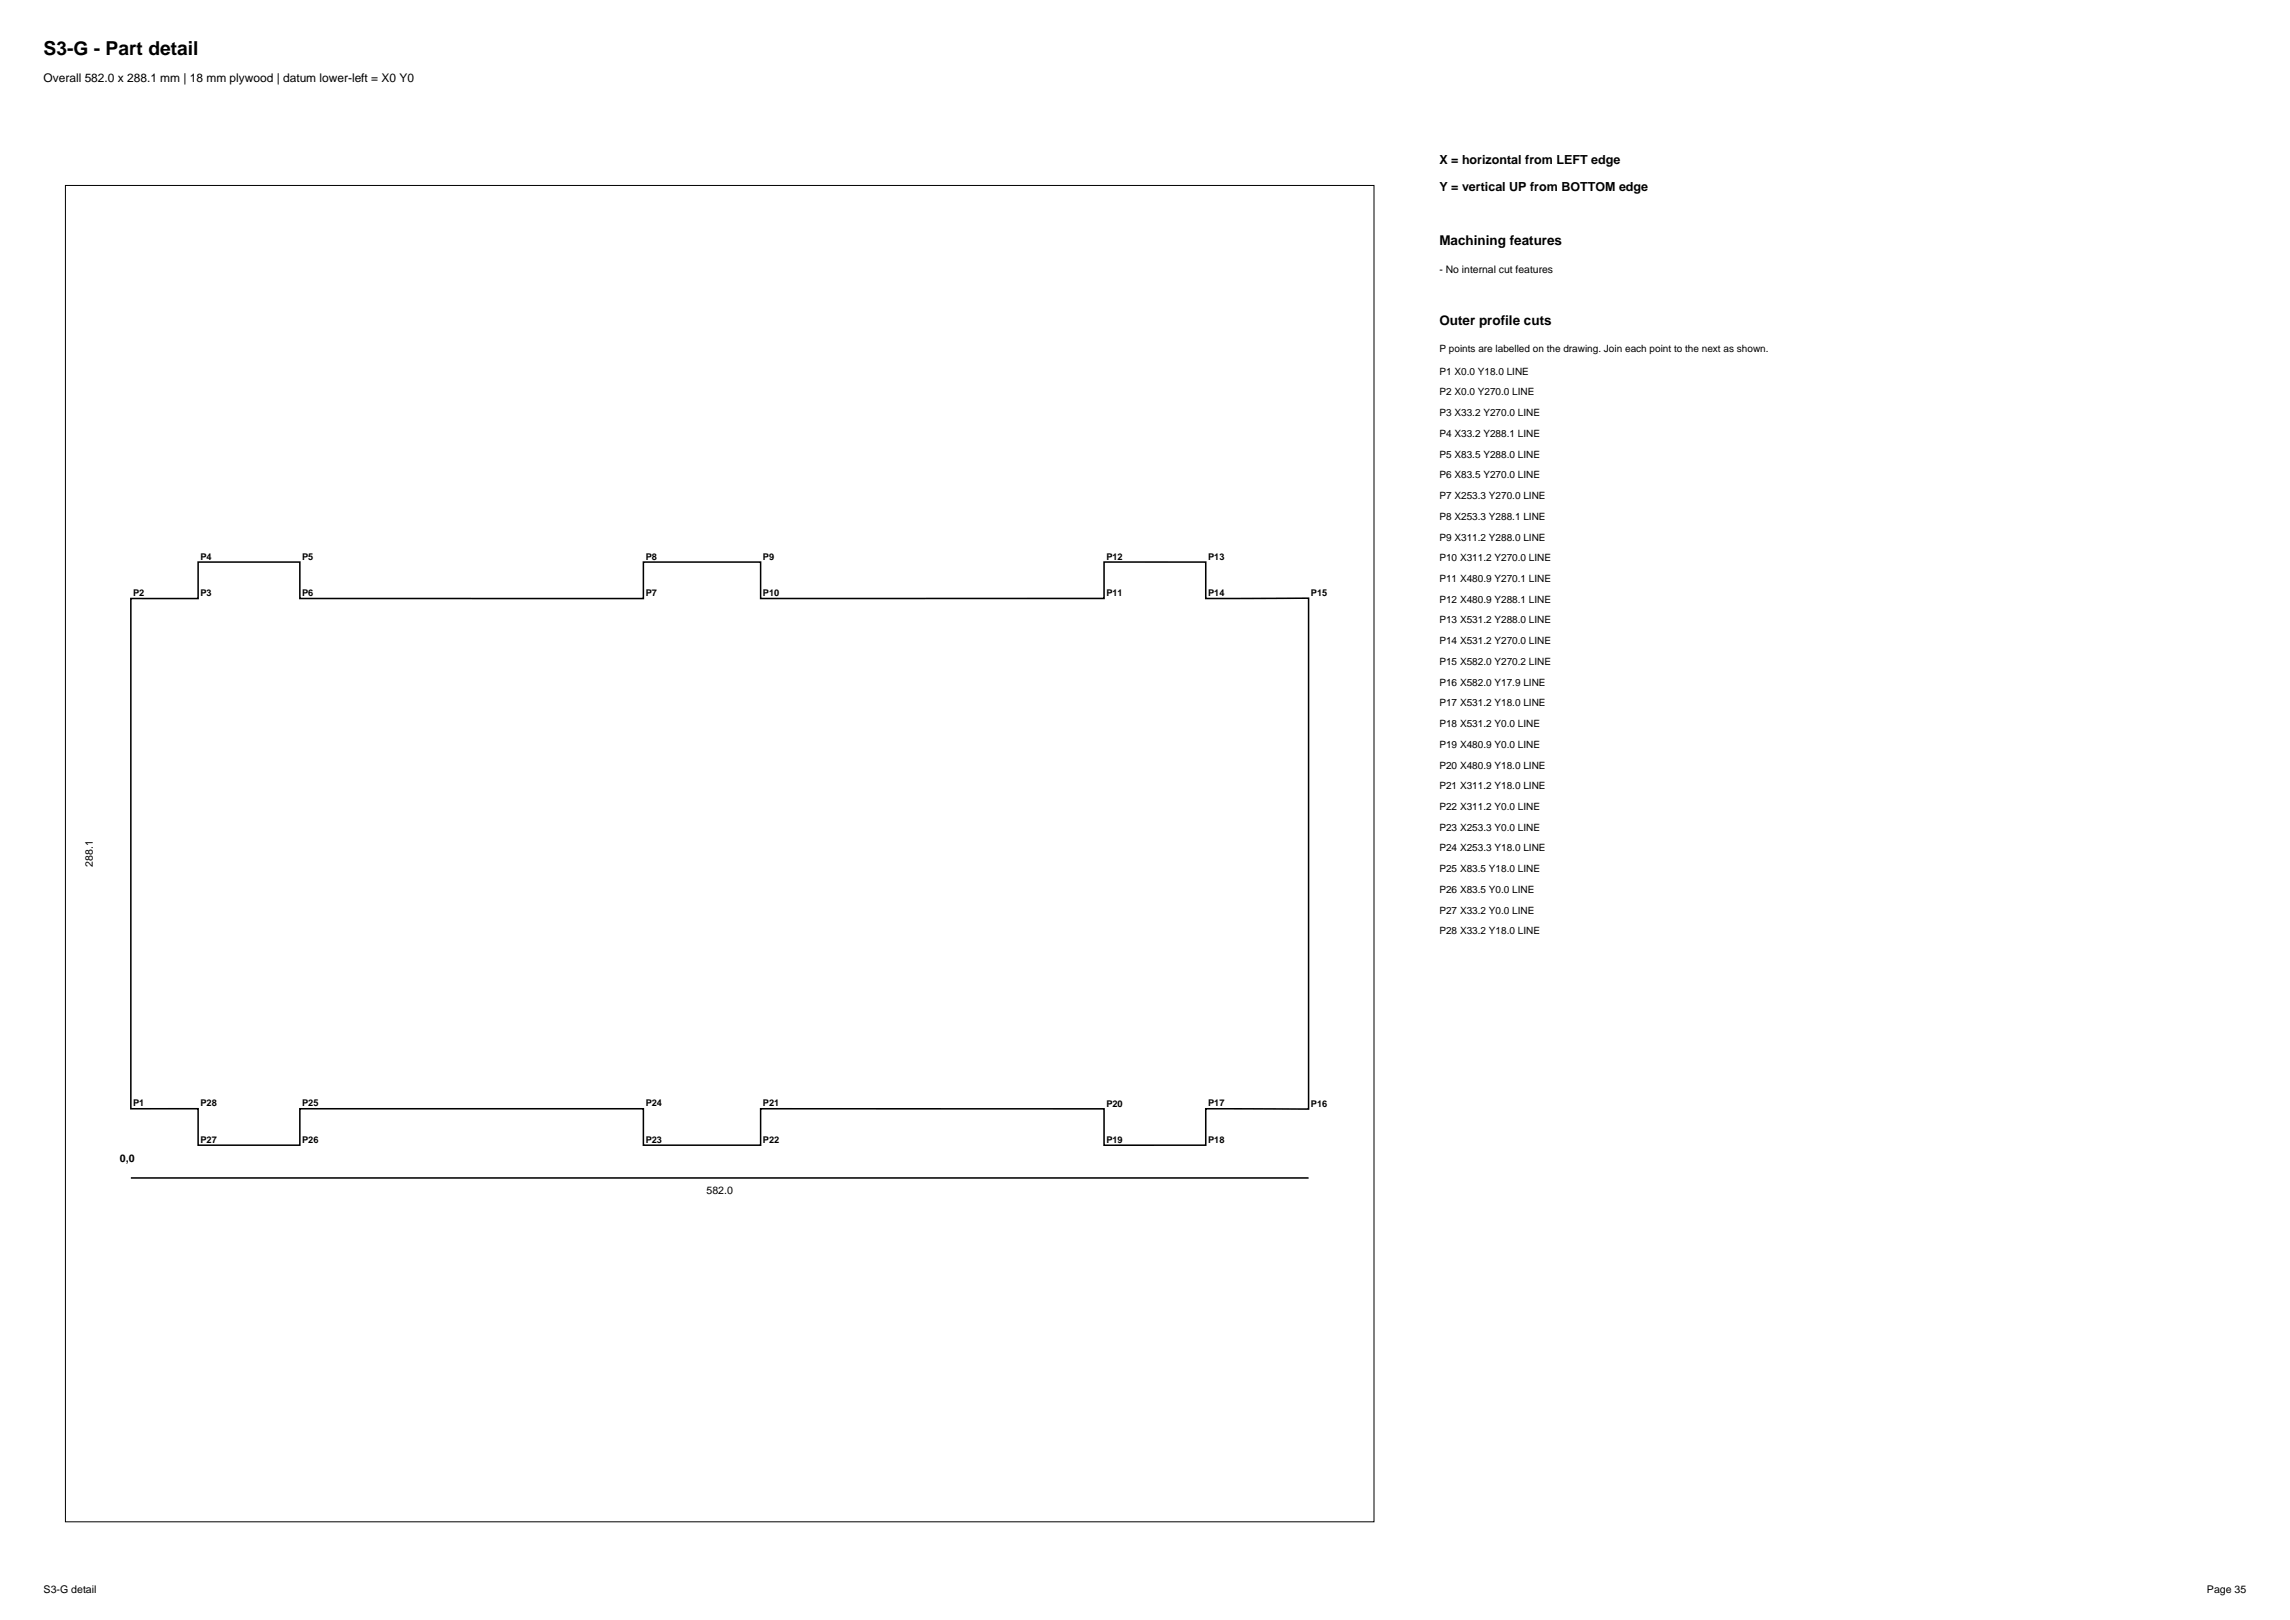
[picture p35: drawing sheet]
<svg xmlns="http://www.w3.org/2000/svg" width="420mm" height="297mm" viewBox="0 0 420 297" stroke-linecap="round" stroke-linejoin="round" font-family="sans-serif">
<defs><g id="words">
<text font-size="3.5" x="8" y="10">S3-G - Part detail</text>
<g font-size="2.5">
<text x="264" y="45">Machining features</text>
<text x="264" y="59.5">Outer profile cuts</text>
</g>
<g font-size="2.3">
<text x="264" y="30">X = horizontal from LEFT edge</text>
<text x="264" y="35">Y = vertical UP from BOTTOM edge</text>
</g>
<text font-size="2.2" x="8" y="15">Overall 582.0 x 288.1 mm | 18 mm plywood | datum lower-left = X0 Y0</text>
<g font-size="1.9">
<text x="264" y="50">- No internal cut features</text>
<text x="17" y="158.9" transform="rotate(-90 17 158.9)">288.1</text>
<text x="22" y="213">0,0</text>
<text x="129.6" y="219">582.0</text>
<text x="8" y="292">S3-G detail</text>
<text x="404.8" y="292">Page 35</text>
</g>
<g font-size="1.8">
<text x="264" y="64.5">P points are labelled on the drawing. Join each point to the next as shown.</text>
<text x="264" y="68.7">P1 X0.0 Y18.0 LINE</text>
<text x="264" y="72.5">P2 X0.0 Y270.0 LINE</text>
<text x="264" y="76.3">P3 X33.2 Y270.0 LINE</text>
<text x="264" y="80.1">P4 X33.2 Y288.1 LINE</text>
<text x="264" y="83.9">P5 X83.5 Y288.0 LINE</text>
<text x="264" y="87.7">P6 X83.5 Y270.0 LINE</text>
<text x="264" y="91.5">P7 X253.3 Y270.0 LINE</text>
<text x="264" y="95.3">P8 X253.3 Y288.1 LINE</text>
<text x="264" y="99.1">P9 X311.2 Y288.0 LINE</text>
<text x="264" y="102.9">P10 X311.2 Y270.0 LINE</text>
<text x="264" y="106.7">P11 X480.9 Y270.1 LINE</text>
<text x="264" y="110.5">P12 X480.9 Y288.1 LINE</text>
<text x="264" y="114.3">P13 X531.2 Y288.0 LINE</text>
<text x="264" y="118.1">P14 X531.2 Y270.0 LINE</text>
<text x="264" y="121.9">P15 X582.0 Y270.2 LINE</text>
<text x="264" y="125.7">P16 X582.0 Y17.9 LINE</text>
<text x="264" y="129.5">P17 X531.2 Y18.0 LINE</text>
<text x="264" y="133.3">P18 X531.2 Y0.0 LINE</text>
<text x="264" y="137.1">P19 X480.9 Y0.0 LINE</text>
<text x="264" y="140.9">P20 X480.9 Y18.0 LINE</text>
<text x="264" y="144.7">P21 X311.2 Y18.0 LINE</text>
<text x="264" y="148.5">P22 X311.2 Y0.0 LINE</text>
<text x="264" y="152.3">P23 X253.3 Y0.0 LINE</text>
<text x="264" y="156.1">P24 X253.3 Y18.0 LINE</text>
<text x="264" y="159.9">P25 X83.5 Y18.0 LINE</text>
<text x="264" y="163.7">P26 X83.5 Y0.0 LINE</text>
<text x="264" y="167.5">P27 X33.2 Y0.0 LINE</text>
<text x="264" y="171.3">P28 X33.2 Y18.0 LINE</text>
</g>
<g font-size="1.7">
<text x="36.8" y="102.6">P4</text>
<text x="55.4" y="102.6">P5</text>
<text x="118.4" y="102.6">P8</text>
<text x="139.9" y="102.6">P9</text>
<text x="202.9" y="102.6">P12</text>
<text x="221.6" y="102.6">P13</text>
<text x="24.4" y="109.3">P2</text>
<text x="36.8" y="109.3">P3</text>
<text x="55.4" y="109.3">P6</text>
<text x="118.4" y="109.3">P7</text>
<text x="139.9" y="109.3">P10</text>
<text x="202.9" y="109.3">P11</text>
<text x="221.6" y="109.3">P14</text>
<text x="240.4" y="109.2">P15</text>
<text x="24.4" y="202.8">P1</text>
<text x="36.8" y="202.8">P28</text>
<text x="55.4" y="202.8">P25</text>
<text x="118.4" y="202.8">P24</text>
<text x="139.9" y="202.8">P21</text>
<text x="202.9" y="202.9">P20</text>
<text x="221.6" y="202.8">P17</text>
<text x="240.4" y="202.9">P16</text>
<text x="36.8" y="209.5">P27</text>
<text x="55.4" y="209.5">P26</text>
<text x="118.4" y="209.5">P23</text>
<text x="139.9" y="209.5">P22</text>
<text x="202.9" y="209.5">P19</text>
<text x="221.6" y="209.5">P18</text>
</g>
</g></defs>
<path d="M12 34h240v245h-240z" fill="none" stroke="#000" stroke-width=".18"/>
<path d="M24 109.7h12.3v-6.7h18.7v6.7h63v-6.7h21.5v6.7h63v-6.7h18.6v6.7h18.9v93.6h-18.9v6.7h-18.6v-6.7h-63v6.7h-21.5v-6.7h-63v6.7h-18.7v-6.7h-12.3zM24 216h216" fill="none" stroke="#000" stroke-width=".28"/>
<use href="#words"/>
</svg>
